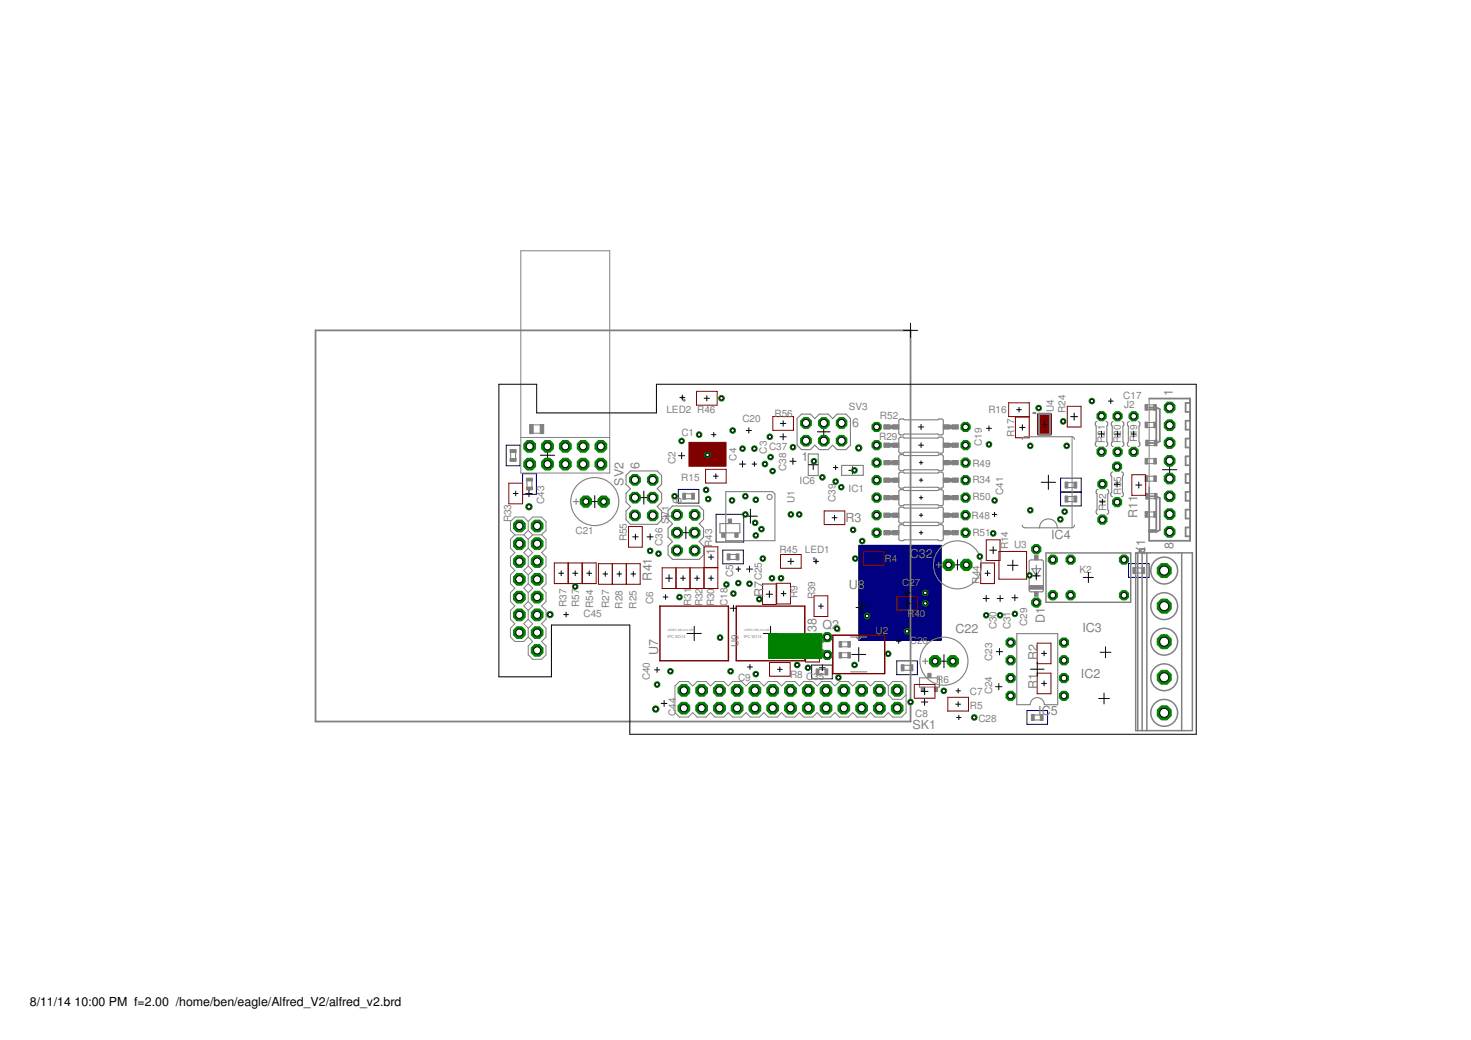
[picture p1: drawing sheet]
<svg xmlns="http://www.w3.org/2000/svg" width="420mm" height="297mm" viewBox="0 0 420 297" stroke-linecap="round" stroke-linejoin="round" font-family="sans-serif">
<defs><g id="words">
<g font-size="3.6" fill="#808080">
<text x="335" y="113.1" transform="rotate(-90 335 113.1)">1</text>
<text x="243.4" y="122.1">6</text>
<text x="228.9" y="131.7">1</text>
<text x="182.6" y="134" transform="rotate(-90 182.6 134)">6</text>
<text x="178" y="138.8" transform="rotate(-90 178 138.8)">SV2</text>
<text x="192.3" y="148.5" transform="rotate(-90 192.3 148.5)">1</text>
<text x="194.6" y="144" transform="rotate(-90 194.6 144)">6</text>
<text x="241.5" y="149">R3</text>
<text x="324.9" y="148" transform="rotate(-90 324.9 148)">R11</text>
<text x="300.2" y="154">IC4</text>
<text x="204.3" y="158.5" transform="rotate(-90 204.3 158.5)">1</text>
<text x="259.9" y="159.4">C32</text>
<text x="327.1" y="158.4" transform="rotate(-90 327.1 158.4)">X1</text>
<text x="335.2" y="156.8" transform="rotate(-90 335.2 156.8)">8</text>
<text x="186.2" y="165.8" transform="rotate(-90 186.2 165.8)">R41</text>
<text x="218.1" y="170.4" transform="rotate(-90 218.1 170.4)">R7</text>
<text x="242.5" y="168.2">U8</text>
<text x="234.9" y="179.5">Q2</text>
<text x="298.5" y="177.8" transform="rotate(-90 298.5 177.8)">D1</text>
<text x="233.2" y="183.2" transform="rotate(-90 233.2 183.2)">R</text>
<text x="233.2" y="180.6" transform="rotate(-90 233.2 180.6)">38</text>
<text x="238.9" y="182.3">*</text>
<text x="272.9" y="180.8">C22</text>
<text x="309.2" y="180.5">IC3</text>
<text x="187.9" y="187.1" transform="rotate(-90 187.9 187.1)">U7</text>
<text x="296.3" y="188.5" transform="rotate(-90 296.3 188.5)">R2</text>
<text x="296.3" y="196.7" transform="rotate(-90 296.3 196.7)">R1</text>
<text x="308.8" y="193.7">IC2</text>
<text x="260.6" y="208.2">SK1</text>
<text x="296.5" y="204.3">IC</text>
<text x="300.1" y="204.3">5</text>
</g>
<g font-size="3.5">
<text x="8.5" y="287.4">8/11/14</text>
<text x="21.3" y="287.4">10:00 PM f=2.00 /home/ben/eagle/Alfred_V2/alfred_v2.brd</text>
</g>
<g font-size="2.9" fill="#808080">
<text x="320.8" y="113.9">C17</text>
<text x="190.4" y="118">LED2 R46</text>
<text x="221.2" y="119.1">R56</text>
<text x="242.5" y="117.1">SV3</text>
<text x="251.3" y="119.6">R52</text>
<text x="282.3" y="117.9">R16</text>
<text x="301" y="117.6" transform="rotate(-90 301 117.6)">U4</text>
<text x="304.3" y="117.9" transform="rotate(-90 304.3 117.9)">R24</text>
<text x="321.1" y="116.5">J2</text>
<text x="194.6" y="124.5">C1</text>
<text x="212.1" y="120.5">C20</text>
<text x="251.1" y="125.6">R29</text>
<text x="289.7" y="124.8" transform="rotate(-90 289.7 124.8)">R17</text>
<text x="210.4" y="131.5" transform="rotate(-90 210.4 131.5)">C4</text>
<text x="219" y="129.5" transform="rotate(-90 219 129.5)">C3</text>
<text x="219.7" y="128.5">C37</text>
<text x="280.5" y="127.4" transform="rotate(-90 280.5 127.4)">C19</text>
<text x="315.6" y="126.4" transform="rotate(-90 315.6 126.4)">R21</text>
<text x="320.2" y="126.5" transform="rotate(-90 320.2 126.5)">R20</text>
<text x="324.8" y="126.4" transform="rotate(-90 324.8 126.4)">R19</text>
<text x="193" y="132.5" transform="rotate(-90 193 132.5)">C2</text>
<text x="194.6" y="137.3">R15</text>
<text x="224.6" y="134.5" transform="rotate(-90 224.6 134.5)">C38</text>
<text x="277.7" y="137.9">R34</text>
<text x="277.7" y="133.4">R49</text>
<text x="155.4" y="144" transform="rotate(-90 155.4 144)">C43</text>
<text x="226.9" y="143.7" transform="rotate(-90 226.9 143.7)">U1</text>
<text x="228.4" y="138.3">IC6</text>
<text x="238.6" y="143.4" transform="rotate(-90 238.6 143.4)">C39</text>
<text x="242.4" y="140.5">IC1</text>
<text x="277.7" y="142.9">R50</text>
<text x="286.6" y="141.3" transform="rotate(-90 286.6 141.3)">C41</text>
<text x="320.2" y="141.3" transform="rotate(-90 320.2 141.3)">R35</text>
<text x="146" y="149.2" transform="rotate(-90 146 149.2)">R33</text>
<text x="191" y="149.8" transform="rotate(-90 191 149.8)">SV1</text>
<text x="277.5" y="148.1">R48</text>
<text x="315.9" y="146.1" transform="rotate(-90 315.9 146.1)">R12</text>
<text x="164.4" y="152.4">C21</text>
<text x="179" y="154.6" transform="rotate(-90 179 154.6)">R55</text>
<text x="189.2" y="156" transform="rotate(-90 189.2 156)">C36</text>
<text x="277.7" y="153.1">R51</text>
<text x="203.4" y="156.2" transform="rotate(-90 203.4 156.2)">R43</text>
<text x="222.6" y="158.1">R45</text>
<text x="229.9" y="157.9">LED1</text>
<text x="252.7" y="160.4">R4</text>
<text x="288" y="156.9" transform="rotate(-90 288 156.9)">R14</text>
<text x="289.7" y="156.6">U3</text>
<text x="209.4" y="164.8" transform="rotate(-90 209.4 164.8)">C5</text>
<text x="217.6" y="165.8" transform="rotate(-90 217.6 165.8)">C25</text>
<text x="257.7" y="167.4">C27</text>
<text x="279.8" y="166.7" transform="rotate(-90 279.8 166.7)">R44</text>
<text x="308.3" y="163.7">K2</text>
<text x="161.8" y="173.4" transform="rotate(-90 161.8 173.4)">R37</text>
<text x="165.4" y="173.4" transform="rotate(-90 165.4 173.4)">R57</text>
<text x="169.4" y="173.6" transform="rotate(-90 169.4 173.6)">R54</text>
<text x="174" y="173.6" transform="rotate(-90 174 173.6)">R27</text>
<text x="177.8" y="173.8" transform="rotate(-90 177.8 173.8)">R28</text>
<text x="181.8" y="173.8" transform="rotate(-90 181.8 173.8)">R25</text>
<text x="186.6" y="172.5" transform="rotate(-90 186.6 172.5)">C6</text>
<text x="197.4" y="173" transform="rotate(-90 197.4 173)">R31</text>
<text x="200.6" y="173.2" transform="rotate(-90 200.6 173.2)">R32</text>
<text x="204" y="173.2" transform="rotate(-90 204 173.2)">R30</text>
<text x="207.8" y="173.1" transform="rotate(-90 207.8 173.1)">C18</text>
<text x="227.8" y="170.8" transform="rotate(-90 227.8 170.8)">R9</text>
<text x="232.8" y="171.2" transform="rotate(-90 232.8 171.2)">R39</text>
<text x="166.7" y="176.3">C45</text>
<text x="259.1" y="176.2">R40</text>
<text x="284.7" y="179.8" transform="rotate(-90 284.7 179.8)">C30</text>
<text x="288.7" y="179.8" transform="rotate(-90 288.7 179.8)">C31</text>
<text x="293.4" y="178.8" transform="rotate(-90 293.4 178.8)">C29</text>
<text x="210.9" y="184.7" transform="rotate(-90 210.9 184.7)">U9</text>
<text x="250.1" y="181.1">U2</text>
<text x="259.9" y="183.8">C26</text>
<text x="283.4" y="188.7" transform="rotate(-90 283.4 188.7)">C23</text>
<text x="185.6" y="194.4" transform="rotate(-90 185.6 194.4)">C40</text>
<text x="210.8" y="194.4">C9</text>
<text x="225.7" y="193.7">R8 C35</text>
<text x="267.4" y="195.2">R6</text>
<text x="277" y="202.5">R5</text>
<text x="277" y="198.5">C7</text>
<text x="283.4" y="198.3" transform="rotate(-90 283.4 198.3)">C24</text>
<text x="193" y="204.6" transform="rotate(-90 193 204.6)">C44</text>
<text x="261.4" y="204.7">C8</text>
<text x="279.5" y="206.2">C28</text>
</g>
<g font-size="1.1" fill="#808080">
<text x="190.7" y="182.2">IPC SO14</text>
<text x="212.5" y="182.2">IPC SO14</text>
</g>
<g font-size=".8" fill="#808080">
<text x="190.7" y="180.2">JEDEC MS-012 AB</text>
<text x="212.5" y="180.2">JEDEC MS-012 AB</text>
</g>
</g></defs>
<g fill="none" stroke="#808080" stroke-width=".32">
<path d="M228.9 118.3h2.6l1.2 1.2 1.3-1.2h2.6l1.2 1.2 1.3-1.2h2.5l1.3 1.2v7.6l-1.3 1.3h-2.5l-1.3-1.3-1.2 1.3h-2.6l-1.3-1.3-1.2 1.3h-2.6l-1.2-1.3v-7.6zM256.9 119.8l11 .1 .3-.2h.9l.3 .5v3.7l-.5 .3h-.7l-.3-.2h-9.6l-.3 .2h-.9l-.4-.5v-3.5zM145.8 129.2v1.8M147.3 129.2v1.8M150.5 137.4v1.7M151.9 137.4v1.7M180.1 134.5h7.6l1.3 1.3v2.5l-1.3 1.3 1.3 1.3v2.5l-1.3 1.3 1.3 1.2v2.6l-1.3 1.3h-7.6l-1.3-1.3v-2.6l1.3-1.2-1.3-1.3v-2.5l1.3-1.3-1.3-1.3v-2.5zM230.9 129.7h2.8v6.1h-2.8zM240.4 132.9h6.2v2.9h-6.2zM256.8 125.1l1.2-.2 .3 .2h9.6l.3-.2h.9l.3 .5v3.7l-.5 .3h-.7l-.3-.2h-9.6l-.3 .2h-.9l-.4-.5zM256.9 135l11 .1 .3-.2h.9l.3 .5v3.7l-.5 .3h-.7l-.3-.2h-9.6l-.3 .2h-.9l-.4-.5v-3.5zM256.9 130l11 .1 .3-.2h.9l.3 .5v3.7l-.5 .3h-.7l-.3-.2h-9.6l-.3 .2h-.9l-.4-.5v-3.5z"/>
<path d="M256.9 140l11 .1 .3-.3 .9 .1 .3 .5v3.7l-.5 .3h-.7l-.3-.2h-9.6l-.3 .2h-.9l-.4-.5v-3.5zM292 125.5l.3-.6 .5-.2h13.4l.6 .4 .1 .4M305 137.8h1.7M305 139.3h1.7M313.4 120.4l-.4 .1-.2 .4v.5l.3 .2v4.6l-.3 .3v.5l.1 .3 .5 .2M313.6 139.8l-.4 .2-.1 .3v.5l.3 .3v4.5l-.3 .3v.5l.1 .3 .4 .2M315.9 120.4l.3 .1 .2 .4v.5l-.3 .2v4.6l.3 .3v.5l-.5 .5M316.1 139.8l.6 .5v.5l-.3 .3v4.5l.3 .3v.5l-.6 .5M317.8 134.8l-.5 .5v.5l.2 .3v4.5l-.2 .3v.5l.5 .5M317.9 120.4l-.3 .1-.2 .4v.5l.3 .3v4.6l-.3 .2v.5l.1 .3 .4 .2M320.3 134.8l.5 .2v.3v.5l-.2 .3v4.5l.2 .3v.5v.3l-.5 .2M320.5 120.4l.3 .1 .2 .4v.5l-.3 .3v4.6l.3 .2v.5l-.5 .5"/>
<path d="M322.5 120.4l-.3 .1-.2 .4v.5l.3 .3v4.6l-.3 .2v.5l.5 .5M325.1 120.4l.3 .1 .2 .4v.5l-.3 .3v4.6l.3 .2v.5l-.1 .3-.4 .2M163.8 143.3h1.5M164.5 142.5v1.5M192.1 144.5h7.6l1.3 1.3v2.5l-1.3 1.3 1.3 1.3v2.5l-1.3 1.3 1.3 1.3v2.5l-1.3 1.3h-7.6l-1.3-1.3v-2.5l1.3-1.3-1.3-1.3v-2.5l1.3-1.3-1.3-1.3v-2.5zM195.8 142.5h1.7M195.8 141h1.7M205.6 149.5h5.7v2.7h-5.7zM207.3 140.4h13.3l.7 .7v13.3h-14zM208.5 159.8h1.7M208.5 158.4h1.7M256.9 144.9h1.1l.3 .2h9.6l.3-.2h.9l.3 .5v3.7l-.5 .3h-.7l-.3-.2h-9.6l-.3 .2h-.9l-.4-.5v-3.5z"/>
<path d="M256.9 149.9h1.1l.3 .2h9.6l.3-.2h.9l.3 .5v3.7l-.5 .3h-.7l-.3-.2h-9.6l-.3 .2h-.9l-.4-.5v-3.5zM292 150l.3 .6 .5 .1h13.4l.6-.3 .1-.4M296.9 150.7a2.54 2.54 0 0 1 2.5-2.5 2.54 2.54 0 0 1 2.6 2.5M305 141.8h1.7M305 143.3h1.7M267.4 161.3h1.5M268.1 160.6v1.5M294.1 160.1l.4-.2h3l.5 .4v8.2l-.3 .5h-3.2l-.5-.3zM294.7 162.4h2.6l-1.3 2.1zM294.7 164.5h2.6M296 161.4v4.3M324.4 162.2h1.7"/>
<path d="M324.4 163.6h1.7M233.9 191.2h1.7M233.9 192.6h1.7M243 191.9h4.6M243 181.9h4.6M245.9 181.9a.61 .61 0 0 1-.6 .6 .61 .61 0 0 1-.6-.6M258.2 190h1.7M258.2 191.4h1.7M262.6 193.6h5.7v2.6h-5.7zM263.5 188.8h1.5M264.3 188.1v1.5M290.4 181h11.7v20.3h-3.8a2.03 2.03 0 0 0-2-2.1 2.03 2.03 0 0 0-2.1 2.1h-3.8z"/>
<path d="M295.4 204.2h1.7M295.4 205.6h1.7"/>
<circle cx="169.9" cy="143.3" r="6.9"/>
<circle cx="219.8" cy="141.9" r=".72"/>
<circle cx="273.5" cy="161.3" r="6.9"/>
<circle cx="269.6" cy="188.8" r="6.9"/>
</g>
<g fill="#808080" stroke="#808080" stroke-width=".29">
<path d="M326.1 162.1h.8v1.7h-.8z"/>
<path d="M323.6 162.1h.8v1.7h-.8z"/>
<path d="M195 140.9h.8v1.7h-.8z"/>
<path d="M197.5 140.9h.9v1.7h-.9z"/>
<path d="M329.5 115.5h.8v1.7h-.8z"/>
<path d="M327 115.5h.8v1.7h-.8z"/>
<path d="M208 148.3h1v1.1h-1z"/>
<path d="M206.1 152.3h1v1.2h-1z"/>
<path d="M209.9 152.3h.9v1.2h-.9z"/>
<path d="M207.7 158.2h.8v1.7h-.8z"/>
<path d="M210.2 158.2h.9v1.7h-.9z"/>
<path d="M329.6 146.1h.7v1.6h-.7z"/>
<path d="M327.1 146.1h.7v1.6h-.7z"/>
<path d="M329.8 140.9h.7v1.6h-.7z"/>
<path d="M327.3 140.9h.7v1.6h-.7z"/>
<path d="M329.6 135.9h.7v1.6h-.7z"/>
<path d="M327.1 135.9h.7v1.6h-.7z"/>
<path d="M329.6 130.9h.7v1.6h-.7z"/>
<path d="M327.1 130.9h.7v1.6h-.7z"/>
<path d="M329.8 125.7h.7v1.6h-.7z"/>
<path d="M327.3 125.7h.7v1.6h-.7z"/>
<path d="M329.6 120.6h.7v1.6h-.7z"/>
<path d="M327.1 120.6h.7v1.6h-.7z"/>
<path d="M145.7 128.4h1.7v.8h-1.7z"/>
<path d="M145.7 131h1.7v.8h-1.7z"/>
<path d="M150.4 139.1h1.7v.8h-1.7z"/>
<path d="M150.4 136.6h1.7v.8h-1.7z"/>
<path d="M239.7 183.2h.7v1.6h-.7z"/>
<path d="M242.2 183.2h.7v1.6h-.7z"/>
<path d="M239.7 186.3h.7v1.6h-.7z"/>
<path d="M242.2 186.3h.7v1.6h-.7z"/>
<path d="M297.1 204h.8v1.8h-.8z"/>
<path d="M294.6 204h.8v1.8h-.8z"/>
<path d="M306.7 141.7h.9v1.7h-.9z"/>
<path d="M304.2 141.7h.8v1.7h-.8z"/>
<path d="M306.7 137.7h.9v1.7h-.9z"/>
<path d="M304.2 137.7h.8v1.7h-.8z"/>
<path d="M259.9 189.9h.9v1.7h-.9z"/>
<path d="M257.4 189.9h.8v1.7h-.8z"/>
<path d="M265 192.3h.9v1.2h-.9z"/>
<path d="M263.1 196.3h1v1.2h-1z"/>
<path d="M266.9 196.3h.9v1.2h-.9z"/>
<path d="M235.6 191.1h.9v1.7h-.9z"/>
<path d="M233.1 191.1h.8v1.7h-.8z"/>
<path d="M151.3 121.3h1v2.5h-1z"/>
<path d="M154.3 121.3h1v2.5h-1z"/>
<path d="M294 167.3h4v1h-4z"/>
<path d="M295.5 158.6h1v1.3h-1z"/>
<path d="M295.5 169h1v1.3h-1z"/>
<path d="M269.4 126.5h1.8v1.3h-1.8z"/>
<path d="M255 126.5h1.7v1.3h-1.7z"/>
<path d="M272 126.5h1.7v1.3h-1.7z"/>
<path d="M252.5 126.5h1.7v1.3h-1.7z"/>
<path d="M269.4 136.5h1.8v1.3h-1.8z"/>
<path d="M255 136.5h1.7v1.3h-1.7z"/>
<path d="M272 136.5h1.7v1.3h-1.7z"/>
<path d="M252.5 136.5h1.7v1.3h-1.7z"/>
<path d="M269.4 146.5h1.8v1.3h-1.8z"/>
<path d="M255 146.5h1.7v1.3h-1.7z"/>
<path d="M272 146.5h1.7v1.3h-1.7z"/>
<path d="M252.5 146.5h1.7v1.3h-1.7z"/>
<path d="M269.4 131.5h1.8v1.3h-1.8z"/>
<path d="M255 131.5h1.7v1.3h-1.7z"/>
<path d="M272 131.5h1.7v1.3h-1.7z"/>
<path d="M252.5 131.5h1.7v1.3h-1.7z"/>
<path d="M269.4 141.5h1.8v1.2h-1.8z"/>
<path d="M255 141.5h1.7v1.2h-1.7z"/>
<path d="M272 141.5h1.7v1.2h-1.7z"/>
<path d="M252.5 141.5h1.7v1.2h-1.7z"/>
<path d="M269.4 151.5h1.8v1.3h-1.8z"/>
<path d="M255 151.5h1.7v1.3h-1.7z"/>
<path d="M272 151.5h1.7v1.3h-1.7z"/>
<path d="M252.5 151.5h1.7v1.3h-1.7z"/>
<path d="M269.4 121.3h1.8v1.3h-1.8z"/>
<path d="M255 121.3h1.7v1.3h-1.7z"/>
<path d="M272 121.3h1.7v1.3h-1.7z"/>
<path d="M252.5 121.3h1.7v1.3h-1.7z"/>
</g>
<g fill="none" stroke="#808080" stroke-width=".29">
<path d="M148.8 71.6h25.4v63.5h-25.4zM194.6 113.6l.3-.4 .3 .3-.3 .4zM327.2 115.7h2.9M327.2 117.1h2.9M328.2 113.8v25.4M148.8 124.9h25.4M151.4 123.7h3.8M151.4 121.3h3.8M306.2 124.8v25.9M327.2 136h2.9M327.2 137.4h2.9M327.2 131h2.9"/>
<path d="M327.2 132.4h2.9M327.2 120.7h2.9M327.2 122.1h2.9M327.4 125.8h2.9M327.4 127.2h2.9M147.1 152.8l-1.3 1.2v2.6l1.3 1.2-1.3 1.3v2.5l1.3 1.3-1.3 1.3v2.5l1.3 1.3-1.3 1.3v2.5l1.3 1.3-1.3 1.2v2.6l1.3 1.3-1.3 1.2v2.5l1.3 1.3h2.5l1.3-1.3M147.1 152.8h2.5M149.6 152.8l1.3 1.2M150.9 148.9l-1.3-1.2h-2.5l-1.3 1.2v2.6l1.3 1.3M150.9 148.9l1.2-1.2h2.6l1.3 1.2v2.6l-1.3 1.3M150.9 156.6l1.2 1.2-1.2 1.3M150.9 148.9v2.6"/>
<path d="M150.9 154v2.6M150.9 159.1v2.5M150.9 156.6l-1.3 1.2 1.3 1.3M150.9 151.5l-1.3 1.3M150.9 151.5l1.2 1.3M152.1 152.8l-1.2 1.2M152.1 152.8h2.6M154.7 152.8l1.3 1.2v2.6l-1.3 1.2 1.3 1.3v2.5l-1.3 1.3 1.3 1.3v2.5l-1.3 1.3 1.3 1.3v2.5l-1.3 1.3 1.3 1.2v2.6l-1.3 1.3 1.3 1.2v2.5l-1.3 1.3 1.3 1.3v2.5l-1.3 1.3h-2.6l-1.2-1.3v-2.5l1.2-1.3-1.2-1.3M327.2 146.2h2.9M327.2 147.6h2.9M327.4 141h2.9M327.4 142.4h2.9"/>
<path d="M328.2 151.9h.8M150.9 161.6l1.2 1.3-1.2 1.3M150.9 166.7l1.2 1.3-1.2 1.3M150.9 171.8l1.2 1.3-1.2 1.2M150.9 176.9l1.2 1.3-1.2 1.2M150.9 164.2v2.5M150.9 169.3v2.5M150.9 174.3v2.6M150.9 179.4v2.5M150.9 176.9l-1.3 1.3 1.3 1.2M150.9 171.8l-1.3 1.3 1.3 1.2M150.9 166.7l-1.3 1.3 1.3 1.3"/>
<path d="M150.9 161.6l-1.3 1.3 1.3 1.3M232.7 160.4l.4-.4 .3 .3-.4 .4zM192.8 195.9l1.3-1.3h2.5l1.3 1.3 1.2-1.3h2.6l1.2 1.3 1.3-1.3h2.6l1.2 1.3 1.3-1.3h2.5l1.3 1.3 1.3-1.3h2.5l1.3 1.3 1.2-1.3h2.6l1.2 1.3 1.3-1.3h2.6l1.2 1.3 1.3-1.3h2.5l1.3 1.3 1.3-1.3h2.5l1.3 1.3 1.3-1.3h2.5l1.3 1.3 1.2-1.3h2.6l1.2 1.3 1.3-1.3h2.6l1.2 1.3 1.3-1.3h2.5l1.3 1.3v7.6l-1.3 1.3h-2.5l-1.3-1.3-1.2 1.3h-2.6l-1.3-1.3-1.2 1.3h-2.6l-1.2-1.3-1.3 1.3h-2.5l-1.3-1.3-1.3 1.3h-2.5l-1.3-1.3-1.3 1.3h-2.5l-1.3-1.3-1.2 1.3h-2.6l-1.3-1.3-1.2 1.3h-2.6l-1.2-1.3-1.3 1.3h-2.5l-1.3-1.3-1.3 1.3h-2.5l-1.3-1.3-1.2 1.3h-2.6l-1.3-1.3-1.2 1.3h-2.6l-1.2-1.3-1.3 1.3h-2.5l-1.3-1.3zM239.8 184.7h2.9M239.8 183.3h2.9M239.8 187.8h2.9M239.8 186.4h2.9M253.7 195.9v2.6l1.3 1.2h2.5l1.3-1.2"/>
</g>
<path d="M235 185.8l1.3 1.3M236.3 182l-1.3 1.3" fill="none" stroke="#808080" stroke-width=".83"/>
<path d="M144.6 127.1h3.9v5.9h-3.9zM149.3 135.3h3.9v5.9h-3.9zM193.7 139.8h5.9v3.9h-5.9zM302.9 136.6h5.9v7.9h-5.9zM204.5 146.9h7.9v7.9h-7.9zM206.4 157.1h5.9v3.9h-5.9zM302.9 140.6h5.9M302.9 140.5h5.9M322.3 161h5.9v3.9h-5.9zM231.8 189.9h5.9v4h-5.9zM256.1 188.8h5.9v3.9h-5.9zM293.3 202.9h5.9v4h-5.9z" fill="none" stroke="#000080" stroke-width=".29"/>
<path d="M245.3 155.7h23.6v27.2h-23.6z" fill="#000080" stroke="#000080" stroke-width=".29"/>
<g fill="#800000" stroke="#800000" stroke-width=".29">
<path d="M196.8 126.3h10.6v6.9h-10.6z"/>
<path d="M296.4 118.2h3.9v6h-3.9z"/>
</g>
<g fill="none" stroke="#800000" stroke-width=".29">
<path d="M198.9 111.8h5.9v3.9h-5.9zM220.7 119h5.9v3.9h-5.9zM288.1 115h5.9v4h-5.9zM290 119.1h4v5.9h-4zM304.8 116.1h4v5.9h-4zM145.3 138h4v5.9h-4zM201.5 134h5.9v4h-5.9zM323.3 135.6h3.9v5.9h-3.9zM179.5 150.4h4v5.9h-4zM201.1 156.2h3.9v5.9h-3.9zM222.9 158.4h5.9v3.9h-5.9zM235.4 145.9h5.9v3.9h-5.9z"/>
<path d="M246.6 157.5h5.9v3.9h-5.9zM281.7 154.2h3.9v5.9h-3.9zM285.3 157.5h7.9v7.9h-7.9zM158.3 160.8h12v5.9h-12zM162.3 160.8v5.9M166.3 160.8v5.9M170.9 161h12v5.9h-12zM174.9 161v5.9M178.9 161v5.9M189.1 162.2h15.9v5.9h-15.9zM193.1 162.2v5.9M197.1 162.2v5.9"/>
<path d="M201.1 162.2v5.9M217.8 166.8h3.9v5.9h-3.9zM221.8 166.6h4v5.9h-4zM232.5 170.2h4v5.9h-4zM256.1 170.4h5.9v3.9h-5.9zM280.1 160.8h3.9v5.9h-3.9zM219.8 189.2h5.9v3.9h-5.9zM230.1 183.2h3.9v5.9h-3.9zM261.2 195.5h5.8v3.9h-5.8zM270.7 199.2h5.9v3.9h-5.9zM296.2 183.7h4v5.9h-4zM296.2 192.3h4v5.8h-4z"/>
</g>
<path d="M188.5 173.1h19.6v15.6h-19.6zM210.3 173.1h19.6v15.6h-19.6z" fill="none" stroke="#800000" stroke-width=".4"/>
<path d="M237.9 181.4h14.8v11h-14.8z" fill="none" stroke="#800000" stroke-width=".32"/>
<g fill="none" stroke="#808080" stroke-width=".42">
<path d="M298.8 157.9h24.2v14.1h-24.2zM324.4 157.9h16.2v50.8h-16.2zM325 157.9v50.8M325.8 157.9l-.3-1.1h1.4l-.3 1.1M326.2 157.9v50.8M327.6 157.9v50.8M337.5 157.9v50.8"/>
<circle cx="332.5" cy="173.1" r="3.8"/>
<circle cx="332.5" cy="163" r="3.8"/>
<circle cx="332.5" cy="183.3" r="3.8"/>
<circle cx="332.5" cy="193.4" r="3.8"/>
<circle cx="332.5" cy="203.6" r="3.8"/>
</g>
<path d="M295.1 118h.7" fill="none" stroke="#808080" stroke-width=".61"/>
<g fill="none" stroke="#808080" stroke-width=".51">
<path d="M90.1 94.4h170v111.7h-170zM328.2 113.8h11.7v40.7h-11.7v-15.3M328.2 116.4h2.1M328.2 116.9h2.1M330.3 116.4v10.1M330.3 116.4l1 .5v9.1l-1 .5M339.9 115.1h-1.3v2.5h1.3M328.2 126.5h2.1M339.9 120.2h-1.3v2.5h1.3M339.9 125.3h-1.3v2.5h1.3M339.9 130.3h-1.3v2.6h1.3M339.9 135.4h-1.3v2.5h1.3"/>
<path d="M328.2 151.9h2.1M328.2 141.8h2.1M328.2 151.4h2.1M330.3 141.8v10.1M330.3 141.8l1 .5v9.1l-1 .5M339.9 150.6h-1.3v2.6h1.3M339.9 140.5h-1.3v2.5h1.3M339.9 145.6h-1.3v2.5h1.3"/>
</g>
<g fill="#808080" stroke="#808080" stroke-width=".29">
<circle cx="232.5" cy="159.5" r=".25"/>
<circle cx="195.4" cy="114.3" r=".25"/>
</g>
<g fill="none" stroke="#808080" stroke-width="1.2">
<path d="M254.2 127.1h.8M254.2 137.1h.8M254.2 132.1h.8M254.2 121.9h.8M271.2 127.1h.8M271.2 137.1h.8M271.2 132.1h.8M271.2 121.9h.8M254.2 147.2h.8M254.2 142.1h.8M254.2 152.1h.8M271.2 147.2h.8"/>
<path d="M271.2 142.1h.8M271.2 152.1h.8"/>
</g>
<g fill="none" stroke="#000" stroke-width=".29">
<path d="M258 94.4h4.1M260.1 92.3v4.1M194.2 113.6h1.4M194.9 112.8v1.5M201.1 113.7h1.5M201.9 113v1.5M290.4 117h1.3M291.1 116.3v1.4M305.8 119h2M306.8 118v2M316.6 114.6h1.4M317.3 113.9v1.3"/>
<path d="M154.3 130h4.1M156.4 128v4.1M193.8 130.2h1.8M194.7 129.3v1.7M201.4 129.8h1.4M202.1 129.1v1.4M203.2 124.1h1.3M203.8 136h1.3M203.9 123.5v1.3M204.5 135.3v1.4M211.2 132.5h1.8M212.1 131.7v1.7"/>
<path d="M213.1 123h1.5M213.9 122.2v1.5M214.8 132.5h1.3M215.5 131.9v1.3M222.8 124.8h1.8M222.9 120.9h1.6M223.7 120.2v1.5M223.7 123.9v1.7M225.6 131.7h1.8M226.5 130.9v1.7M230.9 132.7h2.7M232.3 131.4v2.7"/>
<path d="M233.4 123.3h3.7M235.3 121.5v3.7M238 133.5h1.3M238.7 132.9v1.3M242.4 134.3h2.1M243.5 133.3v2.1M262.3 121.9h1.5M262.4 127.1h1.4M262.6 137.1h1M262.6 132.1h1M263.1 121.2v1.5M263.1 126.5v1.3"/>
<path d="M263.1 131.6v1.1M263.1 136.6v1M281.8 122.3h1.4M282.5 121.6v1.5M291.3 122.1h1.5M292 121.3v1.6M297.4 137.8h4.1M297.6 121.2h1.5M298.3 120.4v1.5M299.4 135.7v4.1M313.8 123.9h1.6M314.6 123.2v1.5"/>
<path d="M318.3 138.3h1.5M318.4 124h1.6M319.1 137.6v1.5M319.2 123.2v1.5M323 124h1.6M323.8 123.2v1.5M324.4 138.5h1.7M325.3 137.7v1.7M332 134.2h4.1M334.1 132.1v4.1M146.6 140.9h1.4M147.3 140.3v1.3"/>
<path d="M150.2 140.9h1.8M151.1 140v1.9M168.2 143.3h3.4M169.9 141.5v3.5M180.7 153.3h1.6M181.5 152.6v1.5M182 142.1h3.8M183.9 140.3v3.7M184.8 153.3h1.7M185.7 152.5v1.7M194.2 152.1h3.4M195.9 150.5v3.3"/>
<path d="M202.4 159.1h1.4M203.1 158.4v1.5M212.3 147.4h4M214.3 145.4v4M225.9 159.5v1.7M233.1 159.6v1.5M237.7 147.9h1.4M238.4 147.2v1.4M248.9 159.5h1.3M249.5 158.8v1.4M262.6 152.1h1M262.6 147.2h1"/>
<path d="M262.6 142.1h1M263.1 141.6v1M263.1 146.6v1M263.1 151.6v1.1M273.5 159.9v2.9M282.7 157.1h1.9M283.4 146.9h1.3M283.7 156.1v2M284.1 146.3v1.3M289.3 160v2.9M314.1 143.3h1.5M314.9 142.6v1.5"/>
<path d="M159.6 163.7h1.4M160.3 163v1.4M161 175.5h1.4M161.7 174.8v1.4M163.6 163.7h1.4M164.3 163v1.4M167.6 163.7h1.4M168.3 163v1.4M172.2 163.9h1.4M172.9 163.3v1.3M176.2 163.9h1.4M176.9 163.3v1.3"/>
<path d="M180.2 163.9h1.4M180.9 163.3v1.3M189.4 170.5h1.4M190.1 169.8v1.4M190.1 165.1h2M191.1 164.1v2M194.4 165.1h1.4M195.1 164.4v1.4M198.3 178.9v4.1M198.4 165.1h1.4M199.1 164.4v1.4M202.4 165.1h1.4"/>
<path d="M203.1 164.4v1.4M208.6 173.7h1.8M209.5 172.9v1.7M210.2 162.5h1.3M210.9 161.9v1.3M213.2 162.5h1.7M214.1 161.7v1.7M218.8 169.7h1.9M219.8 168.8v1.8M220.1 178.9v4.1M223.1 169.5h1.4M223.8 168.8v1.4"/>
<path d="M225 160.3h1.7M232.4 160.3h1.4M233.8 173.1h1.4M234.5 172.4v1.4M244.5 173.5h3.5M246.3 171.8v3.5M258.1 172.3h1.9M258.2 169.3h1.8M259.1 168.4v1.8M259.1 171.4v1.9M272 161.3h2.9M280.8 170.9h1.7"/>
<path d="M281.3 163.7h1.5M281.7 170.1v1.7M282.1 163v1.5M284.8 170.9h1.7M285.7 170.1v1.7M287.8 161.5h3M289 170.7h1.7M289.9 169.9v1.7M295.1 164.5h1.7M296 163.6v1.7M309.4 164.9h2.9M310.9 163.5v2.9"/>
<path d="M187 191.3h1.4M187.7 190.6v1.4M196.3 180.9h4M213.5 190.5h1.4M214.2 189.8v1.4M218.1 180.9h4M222.1 191.2h1.3M222.7 190.5v1.4M231.4 186.1h1.4M232.1 185.4v1.4M234 190.7h1.7M234.9 189.9v1.7"/>
<path d="M243.3 186.9h4M245.3 184.9v4M256.1 183.1h1.2M256.7 182.5v1.3M263.1 197.5h2M264.1 199.6v1.8M264.1 196.5v1.9M267.7 188.8h3.8M269.6 187v3.7M273 197.3h1.3M273.7 196.7v1.3M284.4 196.1h1.8"/>
<path d="M284.6 186.1h1.8M285.3 195.2v1.8M285.5 185.2v1.8M294.3 191.1h3.9M296.3 189.2v3.9M297.5 195.2h1.4M297.5 186.6h1.4M298.2 185.9v1.4M298.2 194.5v1.4M313.8 199.5h3.1M314.2 186.3h3.1M315.3 198v3.1"/>
<path d="M315.8 184.7v3.2M330.4 183.3h4.1M332.5 181.3v4.1M188.8 200.9h1.7M189.7 200.1v1.7M263.2 200.5h1.8M273 201.1h1.4M273.2 204.9h1.3M273.7 200.4v1.4M273.9 204.3v1.2"/>
</g>
<circle cx="332.5" cy="163" r="2.15" fill="#008000" stroke="#008000" stroke-width=".29"/>
<circle cx="332.5" cy="163" r="1.29" fill="#fff" stroke="#000" stroke-width=".29"/>
<circle cx="332.5" cy="173.1" r="2.15" fill="#008000" stroke="#008000" stroke-width=".29"/>
<circle cx="332.5" cy="173.1" r="1.29" fill="#fff" stroke="#000" stroke-width=".29"/>
<circle cx="332.5" cy="183.3" r="2.15" fill="#008000" stroke="#008000" stroke-width=".29"/>
<circle cx="332.5" cy="183.3" r="1.29" fill="#fff" stroke="#000" stroke-width=".29"/>
<circle cx="332.5" cy="193.4" r="2.15" fill="#008000" stroke="#008000" stroke-width=".29"/>
<circle cx="332.5" cy="193.4" r="1.29" fill="#fff" stroke="#000" stroke-width=".29"/>
<circle cx="332.5" cy="203.6" r="2.15" fill="#008000" stroke="#008000" stroke-width=".29"/>
<circle cx="332.5" cy="203.6" r="1.29" fill="#fff" stroke="#000" stroke-width=".29"/>
<circle cx="296" cy="172.1" r="1.42" fill="#008000" stroke="#008000" stroke-width=".29"/>
<circle cx="296" cy="172.1" r=".8" fill="#fff" stroke="#000" stroke-width=".29"/>
<circle cx="296" cy="156.9" r="1.42" fill="#008000" stroke="#008000" stroke-width=".29"/>
<circle cx="296" cy="156.9" r=".8" fill="#fff" stroke="#000" stroke-width=".29"/>
<circle cx="323.8" cy="129.1" r="1.42" fill="#008000" stroke="#008000" stroke-width=".29"/>
<circle cx="323.8" cy="129.1" r=".8" fill="#fff" stroke="#000" stroke-width=".29"/>
<circle cx="323.8" cy="118.9" r="1.42" fill="#008000" stroke="#008000" stroke-width=".29"/>
<circle cx="323.8" cy="118.9" r=".8" fill="#fff" stroke="#000" stroke-width=".29"/>
<circle cx="319.2" cy="129.1" r="1.42" fill="#008000" stroke="#008000" stroke-width=".29"/>
<circle cx="319.2" cy="129.1" r=".8" fill="#fff" stroke="#000" stroke-width=".29"/>
<circle cx="319.2" cy="118.9" r="1.42" fill="#008000" stroke="#008000" stroke-width=".29"/>
<circle cx="319.2" cy="118.9" r=".8" fill="#fff" stroke="#000" stroke-width=".29"/>
<circle cx="314.6" cy="129" r="1.42" fill="#008000" stroke="#008000" stroke-width=".29"/>
<circle cx="314.6" cy="129" r=".8" fill="#fff" stroke="#000" stroke-width=".29"/>
<circle cx="314.6" cy="118.9" r="1.42" fill="#008000" stroke="#008000" stroke-width=".29"/>
<circle cx="314.6" cy="118.9" r=".8" fill="#fff" stroke="#000" stroke-width=".29"/>
<circle cx="151.3" cy="132.6" r="1.81" fill="#008000" stroke="#008000" stroke-width=".29"/>
<circle cx="151.3" cy="132.6" r=".99" fill="#fff" stroke="#000" stroke-width=".29"/>
<circle cx="151.3" cy="127.5" r="1.81" fill="#008000" stroke="#008000" stroke-width=".29"/>
<circle cx="151.3" cy="127.5" r=".99" fill="#fff" stroke="#000" stroke-width=".29"/>
<circle cx="156.4" cy="132.6" r="1.81" fill="#008000" stroke="#008000" stroke-width=".29"/>
<circle cx="156.4" cy="132.6" r=".99" fill="#fff" stroke="#000" stroke-width=".29"/>
<circle cx="156.4" cy="127.5" r="1.81" fill="#008000" stroke="#008000" stroke-width=".29"/>
<circle cx="156.4" cy="127.5" r=".99" fill="#fff" stroke="#000" stroke-width=".29"/>
<circle cx="161.5" cy="132.6" r="1.81" fill="#008000" stroke="#008000" stroke-width=".29"/>
<circle cx="161.5" cy="132.6" r=".99" fill="#fff" stroke="#000" stroke-width=".29"/>
<circle cx="161.5" cy="127.5" r="1.81" fill="#008000" stroke="#008000" stroke-width=".29"/>
<circle cx="161.5" cy="127.5" r=".99" fill="#fff" stroke="#000" stroke-width=".29"/>
<circle cx="166.5" cy="132.6" r="1.81" fill="#008000" stroke="#008000" stroke-width=".29"/>
<circle cx="166.5" cy="132.6" r=".99" fill="#fff" stroke="#000" stroke-width=".29"/>
<circle cx="166.5" cy="127.5" r="1.81" fill="#008000" stroke="#008000" stroke-width=".29"/>
<circle cx="166.5" cy="127.5" r=".99" fill="#fff" stroke="#000" stroke-width=".29"/>
<circle cx="171.6" cy="132.6" r="1.81" fill="#008000" stroke="#008000" stroke-width=".29"/>
<circle cx="171.6" cy="132.6" r=".99" fill="#fff" stroke="#000" stroke-width=".29"/>
<circle cx="171.6" cy="127.5" r="1.81" fill="#008000" stroke="#008000" stroke-width=".29"/>
<circle cx="171.6" cy="127.5" r=".99" fill="#fff" stroke="#000" stroke-width=".29"/>
<circle cx="172.4" cy="143.3" r="1.74" fill="#008000" stroke="#008000" stroke-width=".29"/>
<circle cx="172.4" cy="143.3" r=".8" fill="#fff" stroke="#000" stroke-width=".29"/>
<circle cx="167.3" cy="143.3" r="1.74" fill="#008000" stroke="#008000" stroke-width=".29"/>
<circle cx="167.3" cy="143.3" r=".8" fill="#fff" stroke="#000" stroke-width=".29"/>
<circle cx="272.2" cy="188.8" r="1.74" fill="#008000" stroke="#008000" stroke-width=".29"/>
<circle cx="272.2" cy="188.8" r=".8" fill="#fff" stroke="#000" stroke-width=".29"/>
<circle cx="267.1" cy="188.8" r="1.74" fill="#008000" stroke="#008000" stroke-width=".29"/>
<circle cx="267.1" cy="188.8" r=".8" fill="#fff" stroke="#000" stroke-width=".29"/>
<circle cx="303.9" cy="198.7" r="1.42" fill="#008000" stroke="#008000" stroke-width=".29"/>
<circle cx="303.9" cy="198.7" r=".8" fill="#fff" stroke="#000" stroke-width=".29"/>
<circle cx="303.9" cy="193.7" r="1.42" fill="#008000" stroke="#008000" stroke-width=".29"/>
<circle cx="303.9" cy="193.7" r=".8" fill="#fff" stroke="#000" stroke-width=".29"/>
<circle cx="288.6" cy="193.7" r="1.42" fill="#008000" stroke="#008000" stroke-width=".29"/>
<circle cx="288.6" cy="193.7" r=".8" fill="#fff" stroke="#000" stroke-width=".29"/>
<circle cx="288.6" cy="198.7" r="1.42" fill="#008000" stroke="#008000" stroke-width=".29"/>
<circle cx="288.6" cy="198.7" r=".8" fill="#fff" stroke="#000" stroke-width=".29"/>
<circle cx="303.9" cy="188.6" r="1.42" fill="#008000" stroke="#008000" stroke-width=".29"/>
<circle cx="303.9" cy="188.6" r=".8" fill="#fff" stroke="#000" stroke-width=".29"/>
<circle cx="303.9" cy="183.5" r="1.42" fill="#008000" stroke="#008000" stroke-width=".29"/>
<circle cx="303.9" cy="183.5" r=".8" fill="#fff" stroke="#000" stroke-width=".29"/>
<circle cx="288.6" cy="188.6" r="1.42" fill="#008000" stroke="#008000" stroke-width=".29"/>
<circle cx="288.6" cy="188.6" r=".8" fill="#fff" stroke="#000" stroke-width=".29"/>
<circle cx="288.6" cy="183.5" r="1.42" fill="#008000" stroke="#008000" stroke-width=".29"/>
<circle cx="288.6" cy="183.5" r=".8" fill="#fff" stroke="#000" stroke-width=".29"/>
<circle cx="198.4" cy="157.2" r="1.65" fill="#008000" stroke="#008000" stroke-width=".29"/>
<circle cx="198.4" cy="157.2" r="1.02" fill="#fff" stroke="#000" stroke-width=".29"/>
<circle cx="198.4" cy="152.1" r="1.65" fill="#008000" stroke="#008000" stroke-width=".29"/>
<circle cx="198.4" cy="152.1" r="1.02" fill="#fff" stroke="#000" stroke-width=".29"/>
<circle cx="198.4" cy="147.1" r="1.65" fill="#008000" stroke="#008000" stroke-width=".29"/>
<circle cx="198.4" cy="147.1" r="1.02" fill="#fff" stroke="#000" stroke-width=".29"/>
<circle cx="193.4" cy="157.2" r="1.65" fill="#008000" stroke="#008000" stroke-width=".29"/>
<circle cx="193.4" cy="157.2" r="1.02" fill="#fff" stroke="#000" stroke-width=".29"/>
<circle cx="193.4" cy="152.1" r="1.65" fill="#008000" stroke="#008000" stroke-width=".29"/>
<circle cx="193.4" cy="152.1" r="1.02" fill="#fff" stroke="#000" stroke-width=".29"/>
<circle cx="193.4" cy="147.1" r="1.65" fill="#008000" stroke="#008000" stroke-width=".29"/>
<circle cx="193.4" cy="147.1" r="1.02" fill="#fff" stroke="#000" stroke-width=".29"/>
<circle cx="256.3" cy="197.2" r="1.81" fill="#008000" stroke="#008000" stroke-width=".29"/>
<circle cx="256.3" cy="197.2" r="1.02" fill="#fff" stroke="#000" stroke-width=".29"/>
<circle cx="256.3" cy="202.3" r="1.81" fill="#008000" stroke="#008000" stroke-width=".29"/>
<circle cx="256.3" cy="202.3" r="1.02" fill="#fff" stroke="#000" stroke-width=".29"/>
<circle cx="251.2" cy="197.2" r="1.81" fill="#008000" stroke="#008000" stroke-width=".29"/>
<circle cx="251.2" cy="197.2" r="1.02" fill="#fff" stroke="#000" stroke-width=".29"/>
<circle cx="251.2" cy="202.3" r="1.81" fill="#008000" stroke="#008000" stroke-width=".29"/>
<circle cx="251.2" cy="202.3" r="1.02" fill="#fff" stroke="#000" stroke-width=".29"/>
<circle cx="246.1" cy="197.2" r="1.81" fill="#008000" stroke="#008000" stroke-width=".29"/>
<circle cx="246.1" cy="197.2" r="1.02" fill="#fff" stroke="#000" stroke-width=".29"/>
<circle cx="246.1" cy="202.3" r="1.81" fill="#008000" stroke="#008000" stroke-width=".29"/>
<circle cx="246.1" cy="202.3" r="1.02" fill="#fff" stroke="#000" stroke-width=".29"/>
<circle cx="241" cy="197.2" r="1.81" fill="#008000" stroke="#008000" stroke-width=".29"/>
<circle cx="241" cy="197.2" r="1.02" fill="#fff" stroke="#000" stroke-width=".29"/>
<circle cx="241" cy="202.3" r="1.81" fill="#008000" stroke="#008000" stroke-width=".29"/>
<circle cx="241" cy="202.3" r="1.02" fill="#fff" stroke="#000" stroke-width=".29"/>
<circle cx="235.9" cy="197.2" r="1.81" fill="#008000" stroke="#008000" stroke-width=".29"/>
<circle cx="235.9" cy="197.2" r="1.02" fill="#fff" stroke="#000" stroke-width=".29"/>
<circle cx="235.9" cy="202.3" r="1.81" fill="#008000" stroke="#008000" stroke-width=".29"/>
<circle cx="235.9" cy="202.3" r="1.02" fill="#fff" stroke="#000" stroke-width=".29"/>
<circle cx="230.9" cy="197.2" r="1.81" fill="#008000" stroke="#008000" stroke-width=".29"/>
<circle cx="230.9" cy="197.2" r="1.02" fill="#fff" stroke="#000" stroke-width=".29"/>
<circle cx="230.9" cy="202.3" r="1.81" fill="#008000" stroke="#008000" stroke-width=".29"/>
<circle cx="230.9" cy="202.3" r="1.02" fill="#fff" stroke="#000" stroke-width=".29"/>
<circle cx="225.8" cy="197.2" r="1.81" fill="#008000" stroke="#008000" stroke-width=".29"/>
<circle cx="225.8" cy="197.2" r="1.02" fill="#fff" stroke="#000" stroke-width=".29"/>
<circle cx="225.8" cy="202.3" r="1.81" fill="#008000" stroke="#008000" stroke-width=".29"/>
<circle cx="225.8" cy="202.3" r="1.02" fill="#fff" stroke="#000" stroke-width=".29"/>
<circle cx="220.7" cy="197.2" r="1.81" fill="#008000" stroke="#008000" stroke-width=".29"/>
<circle cx="220.7" cy="197.2" r="1.02" fill="#fff" stroke="#000" stroke-width=".29"/>
<circle cx="220.7" cy="202.3" r="1.81" fill="#008000" stroke="#008000" stroke-width=".29"/>
<circle cx="220.7" cy="202.3" r="1.02" fill="#fff" stroke="#000" stroke-width=".29"/>
<circle cx="215.6" cy="197.2" r="1.81" fill="#008000" stroke="#008000" stroke-width=".29"/>
<circle cx="215.6" cy="197.2" r="1.02" fill="#fff" stroke="#000" stroke-width=".29"/>
<circle cx="215.6" cy="202.3" r="1.81" fill="#008000" stroke="#008000" stroke-width=".29"/>
<circle cx="215.6" cy="202.3" r="1.02" fill="#fff" stroke="#000" stroke-width=".29"/>
<circle cx="210.5" cy="197.2" r="1.81" fill="#008000" stroke="#008000" stroke-width=".29"/>
<circle cx="210.5" cy="197.2" r="1.02" fill="#fff" stroke="#000" stroke-width=".29"/>
<circle cx="210.5" cy="202.3" r="1.81" fill="#008000" stroke="#008000" stroke-width=".29"/>
<circle cx="210.5" cy="202.3" r="1.02" fill="#fff" stroke="#000" stroke-width=".29"/>
<circle cx="205.5" cy="197.2" r="1.81" fill="#008000" stroke="#008000" stroke-width=".29"/>
<circle cx="205.5" cy="197.2" r="1.02" fill="#fff" stroke="#000" stroke-width=".29"/>
<circle cx="205.5" cy="202.3" r="1.81" fill="#008000" stroke="#008000" stroke-width=".29"/>
<circle cx="205.5" cy="202.3" r="1.02" fill="#fff" stroke="#000" stroke-width=".29"/>
<circle cx="200.4" cy="197.2" r="1.81" fill="#008000" stroke="#008000" stroke-width=".29"/>
<circle cx="200.4" cy="197.2" r="1.02" fill="#fff" stroke="#000" stroke-width=".29"/>
<circle cx="200.4" cy="202.3" r="1.81" fill="#008000" stroke="#008000" stroke-width=".29"/>
<circle cx="200.4" cy="202.3" r="1.02" fill="#fff" stroke="#000" stroke-width=".29"/>
<circle cx="195.3" cy="197.2" r="1.81" fill="#008000" stroke="#008000" stroke-width=".29"/>
<circle cx="195.3" cy="197.2" r="1.02" fill="#fff" stroke="#000" stroke-width=".29"/>
<circle cx="195.3" cy="202.3" r="1.81" fill="#008000" stroke="#008000" stroke-width=".29"/>
<circle cx="195.3" cy="202.3" r="1.02" fill="#fff" stroke="#000" stroke-width=".29"/>
<circle cx="153.4" cy="185.8" r="1.81" fill="#008000" stroke="#008000" stroke-width=".29"/>
<circle cx="153.4" cy="185.8" r="1.02" fill="#fff" stroke="#000" stroke-width=".29"/>
<circle cx="153.4" cy="180.7" r="1.81" fill="#008000" stroke="#008000" stroke-width=".29"/>
<circle cx="153.4" cy="180.7" r="1.02" fill="#fff" stroke="#000" stroke-width=".29"/>
<circle cx="153.4" cy="175.6" r="1.81" fill="#008000" stroke="#008000" stroke-width=".29"/>
<circle cx="153.4" cy="175.6" r="1.02" fill="#fff" stroke="#000" stroke-width=".29"/>
<circle cx="153.4" cy="170.5" r="1.81" fill="#008000" stroke="#008000" stroke-width=".29"/>
<circle cx="153.4" cy="170.5" r="1.02" fill="#fff" stroke="#000" stroke-width=".29"/>
<circle cx="153.4" cy="165.5" r="1.81" fill="#008000" stroke="#008000" stroke-width=".29"/>
<circle cx="153.4" cy="165.5" r="1.02" fill="#fff" stroke="#000" stroke-width=".29"/>
<circle cx="153.4" cy="160.4" r="1.81" fill="#008000" stroke="#008000" stroke-width=".29"/>
<circle cx="153.4" cy="160.4" r="1.02" fill="#fff" stroke="#000" stroke-width=".29"/>
<circle cx="153.4" cy="155.3" r="1.81" fill="#008000" stroke="#008000" stroke-width=".29"/>
<circle cx="153.4" cy="155.3" r="1.02" fill="#fff" stroke="#000" stroke-width=".29"/>
<circle cx="153.4" cy="150.2" r="1.81" fill="#008000" stroke="#008000" stroke-width=".29"/>
<circle cx="153.4" cy="150.2" r="1.02" fill="#fff" stroke="#000" stroke-width=".29"/>
<circle cx="148.3" cy="150.2" r="1.81" fill="#008000" stroke="#008000" stroke-width=".29"/>
<circle cx="148.3" cy="150.2" r="1.02" fill="#fff" stroke="#000" stroke-width=".29"/>
<circle cx="148.3" cy="155.3" r="1.81" fill="#008000" stroke="#008000" stroke-width=".29"/>
<circle cx="148.3" cy="155.3" r="1.02" fill="#fff" stroke="#000" stroke-width=".29"/>
<circle cx="148.3" cy="160.4" r="1.81" fill="#008000" stroke="#008000" stroke-width=".29"/>
<circle cx="148.3" cy="160.4" r="1.02" fill="#fff" stroke="#000" stroke-width=".29"/>
<circle cx="148.3" cy="165.5" r="1.81" fill="#008000" stroke="#008000" stroke-width=".29"/>
<circle cx="148.3" cy="165.5" r="1.02" fill="#fff" stroke="#000" stroke-width=".29"/>
<circle cx="148.3" cy="170.5" r="1.81" fill="#008000" stroke="#008000" stroke-width=".29"/>
<circle cx="148.3" cy="170.5" r="1.02" fill="#fff" stroke="#000" stroke-width=".29"/>
<circle cx="148.3" cy="175.6" r="1.81" fill="#008000" stroke="#008000" stroke-width=".29"/>
<circle cx="148.3" cy="175.6" r="1.02" fill="#fff" stroke="#000" stroke-width=".29"/>
<circle cx="148.3" cy="180.7" r="1.81" fill="#008000" stroke="#008000" stroke-width=".29"/>
<circle cx="148.3" cy="180.7" r="1.02" fill="#fff" stroke="#000" stroke-width=".29"/>
<circle cx="314.9" cy="138.3" r="1.42" fill="#008000" stroke="#008000" stroke-width=".29"/>
<circle cx="314.9" cy="138.3" r=".8" fill="#fff" stroke="#000" stroke-width=".29"/>
<circle cx="314.9" cy="148.4" r="1.42" fill="#008000" stroke="#008000" stroke-width=".29"/>
<circle cx="314.9" cy="148.4" r=".8" fill="#fff" stroke="#000" stroke-width=".29"/>
<circle cx="319.1" cy="133.3" r="1.42" fill="#008000" stroke="#008000" stroke-width=".29"/>
<circle cx="319.1" cy="133.3" r=".8" fill="#fff" stroke="#000" stroke-width=".29"/>
<circle cx="319.1" cy="143.4" r="1.42" fill="#008000" stroke="#008000" stroke-width=".29"/>
<circle cx="319.1" cy="143.4" r=".8" fill="#fff" stroke="#000" stroke-width=".29"/>
<circle cx="276" cy="161.3" r="1.74" fill="#008000" stroke="#008000" stroke-width=".29"/>
<circle cx="276" cy="161.3" r=".8" fill="#fff" stroke="#000" stroke-width=".29"/>
<circle cx="270.9" cy="161.3" r="1.74" fill="#008000" stroke="#008000" stroke-width=".29"/>
<circle cx="270.9" cy="161.3" r=".8" fill="#fff" stroke="#000" stroke-width=".29"/>
<circle cx="334.1" cy="151.9" r="1.65" fill="#008000" stroke="#008000" stroke-width=".29"/>
<circle cx="334.1" cy="151.9" r="1.02" fill="#fff" stroke="#000" stroke-width=".29"/>
<circle cx="334.1" cy="146.8" r="1.65" fill="#008000" stroke="#008000" stroke-width=".29"/>
<circle cx="334.1" cy="146.8" r="1.02" fill="#fff" stroke="#000" stroke-width=".29"/>
<circle cx="334.1" cy="141.8" r="1.65" fill="#008000" stroke="#008000" stroke-width=".29"/>
<circle cx="334.1" cy="141.8" r="1.02" fill="#fff" stroke="#000" stroke-width=".29"/>
<circle cx="334.1" cy="126.5" r="1.65" fill="#008000" stroke="#008000" stroke-width=".29"/>
<circle cx="334.1" cy="126.5" r="1.02" fill="#fff" stroke="#000" stroke-width=".29"/>
<circle cx="334.1" cy="121.5" r="1.65" fill="#008000" stroke="#008000" stroke-width=".29"/>
<circle cx="334.1" cy="121.5" r="1.02" fill="#fff" stroke="#000" stroke-width=".29"/>
<circle cx="334.1" cy="116.4" r="1.65" fill="#008000" stroke="#008000" stroke-width=".29"/>
<circle cx="334.1" cy="116.4" r="1.02" fill="#fff" stroke="#000" stroke-width=".29"/>
<circle cx="334.1" cy="136.7" r="1.65" fill="#008000" stroke="#008000" stroke-width=".29"/>
<circle cx="334.1" cy="136.7" r="1.02" fill="#fff" stroke="#000" stroke-width=".29"/>
<circle cx="334.1" cy="131.6" r="1.65" fill="#008000" stroke="#008000" stroke-width=".29"/>
<circle cx="334.1" cy="131.6" r="1.02" fill="#fff" stroke="#000" stroke-width=".29"/>
<circle cx="300.7" cy="170" r="1.42" fill="#008000" stroke="#008000" stroke-width=".29"/>
<circle cx="300.7" cy="170" r=".8" fill="#fff" stroke="#000" stroke-width=".29"/>
<circle cx="305.8" cy="170" r="1.42" fill="#008000" stroke="#008000" stroke-width=".29"/>
<circle cx="305.8" cy="170" r=".8" fill="#fff" stroke="#000" stroke-width=".29"/>
<circle cx="321" cy="170" r="1.42" fill="#008000" stroke="#008000" stroke-width=".29"/>
<circle cx="321" cy="170" r=".8" fill="#fff" stroke="#000" stroke-width=".29"/>
<circle cx="321" cy="159.9" r="1.42" fill="#008000" stroke="#008000" stroke-width=".29"/>
<circle cx="321" cy="159.9" r=".8" fill="#fff" stroke="#000" stroke-width=".29"/>
<circle cx="305.8" cy="159.9" r="1.42" fill="#008000" stroke="#008000" stroke-width=".29"/>
<circle cx="305.8" cy="159.9" r=".8" fill="#fff" stroke="#000" stroke-width=".29"/>
<circle cx="300.7" cy="159.9" r="1.42" fill="#008000" stroke="#008000" stroke-width=".29"/>
<circle cx="300.7" cy="159.9" r=".8" fill="#fff" stroke="#000" stroke-width=".29"/>
<circle cx="236.3" cy="182" r="1.42" fill="#008000" stroke="#008000" stroke-width=".29"/>
<circle cx="236.3" cy="182" r=".8" fill="#fff" stroke="#000" stroke-width=".29"/>
<circle cx="236.3" cy="187.1" r="1.42" fill="#008000" stroke="#008000" stroke-width=".29"/>
<circle cx="236.3" cy="187.1" r=".8" fill="#fff" stroke="#000" stroke-width=".29"/>
<circle cx="250.4" cy="127.1" r="1.42" fill="#008000" stroke="#008000" stroke-width=".29"/>
<circle cx="250.4" cy="127.1" r=".8" fill="#fff" stroke="#000" stroke-width=".29"/>
<circle cx="275.8" cy="127.1" r="1.42" fill="#008000" stroke="#008000" stroke-width=".29"/>
<circle cx="275.8" cy="127.1" r=".8" fill="#fff" stroke="#000" stroke-width=".29"/>
<circle cx="250.4" cy="137.1" r="1.42" fill="#008000" stroke="#008000" stroke-width=".29"/>
<circle cx="250.4" cy="137.1" r=".8" fill="#fff" stroke="#000" stroke-width=".29"/>
<circle cx="275.8" cy="137.1" r="1.42" fill="#008000" stroke="#008000" stroke-width=".29"/>
<circle cx="275.8" cy="137.1" r=".8" fill="#fff" stroke="#000" stroke-width=".29"/>
<circle cx="250.4" cy="147.2" r="1.42" fill="#008000" stroke="#008000" stroke-width=".29"/>
<circle cx="250.4" cy="147.2" r=".8" fill="#fff" stroke="#000" stroke-width=".29"/>
<circle cx="275.8" cy="147.2" r="1.42" fill="#008000" stroke="#008000" stroke-width=".29"/>
<circle cx="275.8" cy="147.2" r=".8" fill="#fff" stroke="#000" stroke-width=".29"/>
<circle cx="250.4" cy="132.1" r="1.42" fill="#008000" stroke="#008000" stroke-width=".29"/>
<circle cx="250.4" cy="132.1" r=".8" fill="#fff" stroke="#000" stroke-width=".29"/>
<circle cx="275.8" cy="132.1" r="1.42" fill="#008000" stroke="#008000" stroke-width=".29"/>
<circle cx="275.8" cy="132.1" r=".8" fill="#fff" stroke="#000" stroke-width=".29"/>
<circle cx="250.4" cy="142.1" r="1.42" fill="#008000" stroke="#008000" stroke-width=".29"/>
<circle cx="250.4" cy="142.1" r=".8" fill="#fff" stroke="#000" stroke-width=".29"/>
<circle cx="275.8" cy="142.1" r="1.42" fill="#008000" stroke="#008000" stroke-width=".29"/>
<circle cx="275.8" cy="142.1" r=".8" fill="#fff" stroke="#000" stroke-width=".29"/>
<circle cx="250.4" cy="152.1" r="1.42" fill="#008000" stroke="#008000" stroke-width=".29"/>
<circle cx="250.4" cy="152.1" r=".8" fill="#fff" stroke="#000" stroke-width=".29"/>
<circle cx="275.8" cy="152.1" r="1.42" fill="#008000" stroke="#008000" stroke-width=".29"/>
<circle cx="275.8" cy="152.1" r=".8" fill="#fff" stroke="#000" stroke-width=".29"/>
<circle cx="250.4" cy="121.9" r="1.42" fill="#008000" stroke="#008000" stroke-width=".29"/>
<circle cx="250.4" cy="121.9" r=".8" fill="#fff" stroke="#000" stroke-width=".29"/>
<circle cx="275.8" cy="121.9" r="1.42" fill="#008000" stroke="#008000" stroke-width=".29"/>
<circle cx="275.8" cy="121.9" r=".8" fill="#fff" stroke="#000" stroke-width=".29"/>
<circle cx="186.4" cy="147.2" r="1.65" fill="#008000" stroke="#008000" stroke-width=".29"/>
<circle cx="186.4" cy="147.2" r="1.02" fill="#fff" stroke="#000" stroke-width=".29"/>
<circle cx="186.4" cy="142.1" r="1.65" fill="#008000" stroke="#008000" stroke-width=".29"/>
<circle cx="186.4" cy="142.1" r="1.02" fill="#fff" stroke="#000" stroke-width=".29"/>
<circle cx="186.4" cy="137.1" r="1.65" fill="#008000" stroke="#008000" stroke-width=".29"/>
<circle cx="186.4" cy="137.1" r="1.02" fill="#fff" stroke="#000" stroke-width=".29"/>
<circle cx="181.4" cy="147.2" r="1.65" fill="#008000" stroke="#008000" stroke-width=".29"/>
<circle cx="181.4" cy="147.2" r="1.02" fill="#fff" stroke="#000" stroke-width=".29"/>
<circle cx="181.4" cy="142.1" r="1.65" fill="#008000" stroke="#008000" stroke-width=".29"/>
<circle cx="181.4" cy="142.1" r="1.02" fill="#fff" stroke="#000" stroke-width=".29"/>
<circle cx="181.4" cy="137.1" r="1.65" fill="#008000" stroke="#008000" stroke-width=".29"/>
<circle cx="181.4" cy="137.1" r="1.02" fill="#fff" stroke="#000" stroke-width=".29"/>
<circle cx="230.2" cy="125.9" r="1.65" fill="#008000" stroke="#008000" stroke-width=".29"/>
<circle cx="230.2" cy="125.9" r="1.02" fill="#fff" stroke="#000" stroke-width=".29"/>
<circle cx="235.3" cy="125.9" r="1.65" fill="#008000" stroke="#008000" stroke-width=".29"/>
<circle cx="235.3" cy="125.9" r="1.02" fill="#fff" stroke="#000" stroke-width=".29"/>
<circle cx="240.4" cy="125.9" r="1.65" fill="#008000" stroke="#008000" stroke-width=".29"/>
<circle cx="240.4" cy="125.9" r="1.02" fill="#fff" stroke="#000" stroke-width=".29"/>
<circle cx="230.2" cy="120.8" r="1.65" fill="#008000" stroke="#008000" stroke-width=".29"/>
<circle cx="230.2" cy="120.8" r="1.02" fill="#fff" stroke="#000" stroke-width=".29"/>
<circle cx="235.3" cy="120.8" r="1.65" fill="#008000" stroke="#008000" stroke-width=".29"/>
<circle cx="235.3" cy="120.8" r="1.02" fill="#fff" stroke="#000" stroke-width=".29"/>
<circle cx="240.4" cy="120.8" r="1.65" fill="#008000" stroke="#008000" stroke-width=".29"/>
<circle cx="240.4" cy="120.8" r="1.02" fill="#fff" stroke="#000" stroke-width=".29"/>
<circle cx="227.7" cy="189.9" r=".8" fill="#008000" stroke="#008000" stroke-width=".29"/>
<circle cx="227.7" cy="189.9" r=".51" fill="#fff" stroke="#000" stroke-width=".29"/>
<circle cx="205.7" cy="182.1" r=".8" fill="#008000" stroke="#008000" stroke-width=".29"/>
<circle cx="205.7" cy="182.1" r=".51" fill="#fff" stroke="#000" stroke-width=".29"/>
<circle cx="264.3" cy="172.3" r=".8" fill="#008000" stroke="#008000" stroke-width=".29"/>
<circle cx="264.3" cy="172.3" r=".51" fill="#fff" stroke="#000" stroke-width=".29"/>
<circle cx="264.3" cy="169.3" r=".8" fill="#008000" stroke="#008000" stroke-width=".29"/>
<circle cx="264.3" cy="169.3" r=".51" fill="#fff" stroke="#000" stroke-width=".29"/>
<circle cx="260.1" cy="200.5" r=".8" fill="#008000" stroke="#008000" stroke-width=".29"/>
<circle cx="260.1" cy="200.5" r=".51" fill="#fff" stroke="#000" stroke-width=".29"/>
<circle cx="239.1" cy="179.5" r=".8" fill="#008000" stroke="#008000" stroke-width=".29"/>
<circle cx="239.1" cy="179.5" r=".51" fill="#fff" stroke="#000" stroke-width=".29"/>
<circle cx="247.7" cy="175.9" r=".8" fill="#008000" stroke="#008000" stroke-width=".29"/>
<circle cx="247.7" cy="175.9" r=".51" fill="#fff" stroke="#000" stroke-width=".29"/>
<circle cx="283.7" cy="152.3" r=".8" fill="#008000" stroke="#008000" stroke-width=".29"/>
<circle cx="283.7" cy="152.3" r=".51" fill="#fff" stroke="#000" stroke-width=".29"/>
<circle cx="281.7" cy="175.7" r=".8" fill="#008000" stroke="#008000" stroke-width=".29"/>
<circle cx="281.7" cy="175.7" r=".51" fill="#fff" stroke="#000" stroke-width=".29"/>
<circle cx="285.7" cy="175.7" r=".8" fill="#008000" stroke="#008000" stroke-width=".29"/>
<circle cx="285.7" cy="175.7" r=".51" fill="#fff" stroke="#000" stroke-width=".29"/>
<circle cx="289.9" cy="175.3" r=".8" fill="#008000" stroke="#008000" stroke-width=".29"/>
<circle cx="289.9" cy="175.3" r=".51" fill="#fff" stroke="#000" stroke-width=".29"/>
<circle cx="294.1" cy="164.3" r=".8" fill="#008000" stroke="#008000" stroke-width=".29"/>
<circle cx="294.1" cy="164.3" r=".51" fill="#fff" stroke="#000" stroke-width=".29"/>
<circle cx="212.1" cy="128.1" r=".8" fill="#008000" stroke="#008000" stroke-width=".29"/>
<circle cx="212.1" cy="128.1" r=".51" fill="#fff" stroke="#000" stroke-width=".29"/>
<circle cx="215.5" cy="128.1" r=".8" fill="#008000" stroke="#008000" stroke-width=".29"/>
<circle cx="215.5" cy="128.1" r=".51" fill="#fff" stroke="#000" stroke-width=".29"/>
<circle cx="215.9" cy="152.9" r=".8" fill="#008000" stroke="#008000" stroke-width=".29"/>
<circle cx="215.9" cy="152.9" r=".51" fill="#fff" stroke="#000" stroke-width=".29"/>
<circle cx="194.1" cy="170.5" r=".8" fill="#008000" stroke="#008000" stroke-width=".29"/>
<circle cx="194.1" cy="170.5" r=".51" fill="#fff" stroke="#000" stroke-width=".29"/>
<circle cx="210.9" cy="166.5" r=".8" fill="#008000" stroke="#008000" stroke-width=".29"/>
<circle cx="210.9" cy="166.5" r=".51" fill="#fff" stroke="#000" stroke-width=".29"/>
<circle cx="209.5" cy="169.5" r=".8" fill="#008000" stroke="#008000" stroke-width=".29"/>
<circle cx="209.5" cy="169.5" r=".51" fill="#fff" stroke="#000" stroke-width=".29"/>
<circle cx="303.7" cy="120.4" r=".8" fill="#008000" stroke="#008000" stroke-width=".29"/>
<circle cx="303.7" cy="120.4" r=".51" fill="#fff" stroke="#000" stroke-width=".29"/>
<circle cx="206.1" cy="113.7" r=".8" fill="#008000" stroke="#008000" stroke-width=".29"/>
<circle cx="206.1" cy="113.7" r=".51" fill="#fff" stroke="#000" stroke-width=".29"/>
<circle cx="259.1" cy="180.3" r=".8" fill="#008000" stroke="#008000" stroke-width=".29"/>
<circle cx="259.1" cy="180.3" r=".51" fill="#fff" stroke="#000" stroke-width=".29"/>
<circle cx="199.7" cy="124.1" r=".8" fill="#008000" stroke="#008000" stroke-width=".29"/>
<circle cx="199.7" cy="124.1" r=".51" fill="#fff" stroke="#000" stroke-width=".29"/>
<circle cx="202.1" cy="129.9" r=".8" fill="#008000" stroke="#008000" stroke-width=".29"/>
<circle cx="202.1" cy="129.9" r=".51" fill="#fff" stroke="#000" stroke-width=".29"/>
<circle cx="194.7" cy="125.9" r=".8" fill="#008000" stroke="#008000" stroke-width=".29"/>
<circle cx="194.7" cy="125.9" r=".51" fill="#fff" stroke="#000" stroke-width=".29"/>
<circle cx="212.9" cy="141.7" r=".8" fill="#008000" stroke="#008000" stroke-width=".29"/>
<circle cx="212.9" cy="141.7" r=".51" fill="#fff" stroke="#000" stroke-width=".29"/>
<circle cx="215.9" cy="142.7" r=".8" fill="#008000" stroke="#008000" stroke-width=".29"/>
<circle cx="215.9" cy="142.7" r=".51" fill="#fff" stroke="#000" stroke-width=".29"/>
<circle cx="282.5" cy="126.9" r=".8" fill="#008000" stroke="#008000" stroke-width=".29"/>
<circle cx="282.5" cy="126.9" r=".51" fill="#fff" stroke="#000" stroke-width=".29"/>
<circle cx="278.3" cy="204.9" r=".8" fill="#008000" stroke="#008000" stroke-width=".29"/>
<circle cx="278.3" cy="204.9" r=".51" fill="#fff" stroke="#000" stroke-width=".29"/>
<circle cx="269.6" cy="197.3" r=".8" fill="#008000" stroke="#008000" stroke-width=".29"/>
<circle cx="269.6" cy="197.3" r=".51" fill="#fff" stroke="#000" stroke-width=".29"/>
<circle cx="214.1" cy="166.7" r=".8" fill="#008000" stroke="#008000" stroke-width=".29"/>
<circle cx="214.1" cy="166.7" r=".51" fill="#fff" stroke="#000" stroke-width=".29"/>
<circle cx="185.7" cy="157.3" r=".8" fill="#008000" stroke="#008000" stroke-width=".29"/>
<circle cx="185.7" cy="157.3" r=".51" fill="#fff" stroke="#000" stroke-width=".29"/>
<circle cx="219.9" cy="124.8" r=".8" fill="#008000" stroke="#008000" stroke-width=".29"/>
<circle cx="219.9" cy="124.8" r=".51" fill="#fff" stroke="#000" stroke-width=".29"/>
<circle cx="226.5" cy="127.7" r=".8" fill="#008000" stroke="#008000" stroke-width=".29"/>
<circle cx="226.5" cy="127.7" r=".51" fill="#fff" stroke="#000" stroke-width=".29"/>
<circle cx="232.5" cy="131.7" r=".8" fill="#008000" stroke="#008000" stroke-width=".29"/>
<circle cx="232.5" cy="131.7" r=".51" fill="#fff" stroke="#000" stroke-width=".29"/>
<circle cx="244.1" cy="134.3" r=".8" fill="#008000" stroke="#008000" stroke-width=".29"/>
<circle cx="244.1" cy="134.3" r=".51" fill="#fff" stroke="#000" stroke-width=".29"/>
<circle cx="238.7" cy="137.5" r=".8" fill="#008000" stroke="#008000" stroke-width=".29"/>
<circle cx="238.7" cy="137.5" r=".51" fill="#fff" stroke="#000" stroke-width=".29"/>
<circle cx="187.7" cy="195.5" r=".8" fill="#008000" stroke="#008000" stroke-width=".29"/>
<circle cx="187.7" cy="195.5" r=".51" fill="#fff" stroke="#000" stroke-width=".29"/>
<circle cx="215.9" cy="192.5" r=".8" fill="#008000" stroke="#008000" stroke-width=".29"/>
<circle cx="215.9" cy="192.5" r=".51" fill="#fff" stroke="#000" stroke-width=".29"/>
<circle cx="304.7" cy="127.3" r=".8" fill="#008000" stroke="#008000" stroke-width=".29"/>
<circle cx="304.7" cy="127.3" r=".51" fill="#fff" stroke="#000" stroke-width=".29"/>
<circle cx="304.1" cy="146.1" r=".8" fill="#008000" stroke="#008000" stroke-width=".29"/>
<circle cx="304.1" cy="146.1" r=".51" fill="#fff" stroke="#000" stroke-width=".29"/>
<circle cx="302.9" cy="148.3" r=".8" fill="#008000" stroke="#008000" stroke-width=".29"/>
<circle cx="302.9" cy="148.3" r=".51" fill="#fff" stroke="#000" stroke-width=".29"/>
<circle cx="209.3" cy="123" r=".8" fill="#008000" stroke="#008000" stroke-width=".29"/>
<circle cx="209.3" cy="123" r=".51" fill="#fff" stroke="#000" stroke-width=".29"/>
<circle cx="294.3" cy="127.3" r=".8" fill="#008000" stroke="#008000" stroke-width=".29"/>
<circle cx="294.3" cy="127.3" r=".51" fill="#fff" stroke="#000" stroke-width=".29"/>
<circle cx="294.3" cy="145.7" r=".8" fill="#008000" stroke="#008000" stroke-width=".29"/>
<circle cx="294.3" cy="145.7" r=".51" fill="#fff" stroke="#000" stroke-width=".29"/>
<circle cx="284.1" cy="142.9" r=".8" fill="#008000" stroke="#008000" stroke-width=".29"/>
<circle cx="284.1" cy="142.9" r=".51" fill="#fff" stroke="#000" stroke-width=".29"/>
<circle cx="230.8" cy="190.7" r=".8" fill="#008000" stroke="#008000" stroke-width=".29"/>
<circle cx="230.8" cy="190.7" r=".51" fill="#fff" stroke="#000" stroke-width=".29"/>
<circle cx="244.1" cy="189.9" r=".8" fill="#008000" stroke="#008000" stroke-width=".29"/>
<circle cx="244.1" cy="189.9" r=".51" fill="#fff" stroke="#000" stroke-width=".29"/>
<circle cx="151.1" cy="144.7" r=".91" fill="#008000" stroke="#008000" stroke-width=".29"/>
<circle cx="151.1" cy="144.7" r=".59" fill="#fff" stroke="#000" stroke-width=".29"/>
<circle cx="187.3" cy="202.5" r=".91" fill="#008000" stroke="#008000" stroke-width=".29"/>
<circle cx="187.3" cy="202.5" r=".59" fill="#fff" stroke="#000" stroke-width=".29"/>
<circle cx="157.1" cy="175.5" r=".91" fill="#008000" stroke="#008000" stroke-width=".29"/>
<circle cx="157.1" cy="175.5" r=".59" fill="#fff" stroke="#000" stroke-width=".29"/>
<circle cx="188.1" cy="158.1" r=".8" fill="#008000" stroke="#008000" stroke-width=".29"/>
<circle cx="188.1" cy="158.1" r=".51" fill="#fff" stroke="#000" stroke-width=".29"/>
<circle cx="192.7" cy="141.7" r=".8" fill="#008000" stroke="#008000" stroke-width=".29"/>
<circle cx="192.7" cy="141.7" r=".51" fill="#fff" stroke="#000" stroke-width=".29"/>
<circle cx="244.3" cy="159.5" r=".8" fill="#008000" stroke="#008000" stroke-width=".29"/>
<circle cx="244.3" cy="159.5" r=".51" fill="#fff" stroke="#000" stroke-width=".29"/>
<circle cx="208.7" cy="191.7" r=".8" fill="#008000" stroke="#008000" stroke-width=".29"/>
<circle cx="208.7" cy="191.7" r=".51" fill="#fff" stroke="#000" stroke-width=".29"/>
<circle cx="191.5" cy="191.7" r=".8" fill="#008000" stroke="#008000" stroke-width=".29"/>
<circle cx="191.5" cy="191.7" r=".51" fill="#fff" stroke="#000" stroke-width=".29"/>
<circle cx="279.9" cy="158.9" r=".8" fill="#008000" stroke="#008000" stroke-width=".29"/>
<circle cx="279.9" cy="158.9" r=".51" fill="#fff" stroke="#000" stroke-width=".29"/>
<circle cx="246.3" cy="154.5" r=".8" fill="#008000" stroke="#008000" stroke-width=".29"/>
<circle cx="246.3" cy="154.5" r=".51" fill="#fff" stroke="#000" stroke-width=".29"/>
<circle cx="212.9" cy="146.9" r=".8" fill="#008000" stroke="#008000" stroke-width=".29"/>
<circle cx="212.9" cy="146.9" r=".51" fill="#fff" stroke="#000" stroke-width=".29"/>
<circle cx="296.7" cy="116.5" r=".8" fill="#008000" stroke="#008000" stroke-width=".29"/>
<circle cx="296.7" cy="116.5" r=".51" fill="#fff" stroke="#000" stroke-width=".29"/>
<circle cx="209.1" cy="142.9" r=".8" fill="#008000" stroke="#008000" stroke-width=".29"/>
<circle cx="209.1" cy="142.9" r=".51" fill="#fff" stroke="#000" stroke-width=".29"/>
<circle cx="220.7" cy="134.5" r=".8" fill="#008000" stroke="#008000" stroke-width=".29"/>
<circle cx="220.7" cy="134.5" r=".51" fill="#fff" stroke="#000" stroke-width=".29"/>
<circle cx="218.5" cy="132.5" r=".8" fill="#008000" stroke="#008000" stroke-width=".29"/>
<circle cx="218.5" cy="132.5" r=".51" fill="#fff" stroke="#000" stroke-width=".29"/>
<circle cx="202.3" cy="142.5" r=".8" fill="#008000" stroke="#008000" stroke-width=".29"/>
<circle cx="202.3" cy="142.5" r=".51" fill="#fff" stroke="#000" stroke-width=".29"/>
<circle cx="220.5" cy="165.1" r=".8" fill="#008000" stroke="#008000" stroke-width=".29"/>
<circle cx="220.5" cy="165.1" r=".51" fill="#fff" stroke="#000" stroke-width=".29"/>
<circle cx="228.3" cy="146.9" r=".8" fill="#008000" stroke="#008000" stroke-width=".29"/>
<circle cx="228.3" cy="146.9" r=".51" fill="#fff" stroke="#000" stroke-width=".29"/>
<circle cx="223.1" cy="165.1" r=".8" fill="#008000" stroke="#008000" stroke-width=".29"/>
<circle cx="223.1" cy="165.1" r=".51" fill="#fff" stroke="#000" stroke-width=".29"/>
<circle cx="225.9" cy="146.9" r=".8" fill="#008000" stroke="#008000" stroke-width=".29"/>
<circle cx="225.9" cy="146.9" r=".51" fill="#fff" stroke="#000" stroke-width=".29"/>
<circle cx="164.3" cy="167.5" r=".8" fill="#008000" stroke="#008000" stroke-width=".29"/>
<circle cx="164.3" cy="167.5" r=".51" fill="#fff" stroke="#000" stroke-width=".29"/>
<circle cx="243.7" cy="151.3" r=".8" fill="#008000" stroke="#008000" stroke-width=".29"/>
<circle cx="243.7" cy="151.3" r=".51" fill="#fff" stroke="#000" stroke-width=".29"/>
<circle cx="207.5" cy="166.9" r=".8" fill="#008000" stroke="#008000" stroke-width=".29"/>
<circle cx="207.5" cy="166.9" r=".51" fill="#fff" stroke="#000" stroke-width=".29"/>
<circle cx="311.9" cy="114.6" r=".8" fill="#008000" stroke="#008000" stroke-width=".29"/>
<circle cx="311.9" cy="114.6" r=".51" fill="#fff" stroke="#000" stroke-width=".29"/>
<circle cx="201.7" cy="139.9" r=".8" fill="#008000" stroke="#008000" stroke-width=".29"/>
<circle cx="201.7" cy="139.9" r=".51" fill="#fff" stroke="#000" stroke-width=".29"/>
<circle cx="220.1" cy="130.6" r=".8" fill="#008000" stroke="#008000" stroke-width=".29"/>
<circle cx="220.1" cy="130.6" r=".51" fill="#fff" stroke="#000" stroke-width=".29"/>
<circle cx="239.5" cy="193.5" r=".8" fill="#008000" stroke="#008000" stroke-width=".29"/>
<circle cx="239.5" cy="193.5" r=".51" fill="#fff" stroke="#000" stroke-width=".29"/>
<circle cx="215.7" cy="149.3" r=".8" fill="#008000" stroke="#008000" stroke-width=".29"/>
<circle cx="215.7" cy="149.3" r=".51" fill="#fff" stroke="#000" stroke-width=".29"/>
<circle cx="234.9" cy="136.3" r=".8" fill="#008000" stroke="#008000" stroke-width=".29"/>
<circle cx="234.9" cy="136.3" r=".51" fill="#fff" stroke="#000" stroke-width=".29"/>
<circle cx="217.5" cy="151.1" r=".8" fill="#008000" stroke="#008000" stroke-width=".29"/>
<circle cx="217.5" cy="151.1" r=".51" fill="#fff" stroke="#000" stroke-width=".29"/>
<circle cx="240.3" cy="139.1" r=".8" fill="#008000" stroke="#008000" stroke-width=".29"/>
<circle cx="240.3" cy="139.1" r=".51" fill="#fff" stroke="#000" stroke-width=".29"/>
<circle cx="245.3" cy="128" r=".91" fill="#008000" stroke="#008000" stroke-width=".29"/>
<circle cx="245.3" cy="128" r=".59" fill="#fff" stroke="#000" stroke-width=".29"/>
<circle cx="216.9" cy="171.1" r=".8" fill="#008000" stroke="#008000" stroke-width=".29"/>
<circle cx="216.9" cy="171.1" r=".51" fill="#fff" stroke="#000" stroke-width=".29"/>
<circle cx="217.9" cy="159.5" r=".8" fill="#008000" stroke="#008000" stroke-width=".29"/>
<circle cx="217.9" cy="159.5" r=".51" fill="#fff" stroke="#000" stroke-width=".29"/>
<circle cx="253.7" cy="186.7" r=".8" fill="#008000" stroke="#008000" stroke-width=".29"/>
<circle cx="253.7" cy="186.7" r=".51" fill="#fff" stroke="#000" stroke-width=".29"/>
<path d="M142.5 109.7h10.8v8.2h34.2v-8.2h154.2v100h-161.8v-31.2h-22.4v14.8h-15z" fill="none" stroke="#000" stroke-width=".29"/>
<path d="M219.5 181h15.3v7.1h-15.3z" fill="#008000" stroke="#008000" stroke-width=".29"/>
<path d="M296.8 118.2h3.2v6h-3.2z" fill="none" stroke="#808080" stroke-width=".61"/>
<use href="#words"/>
</svg>
